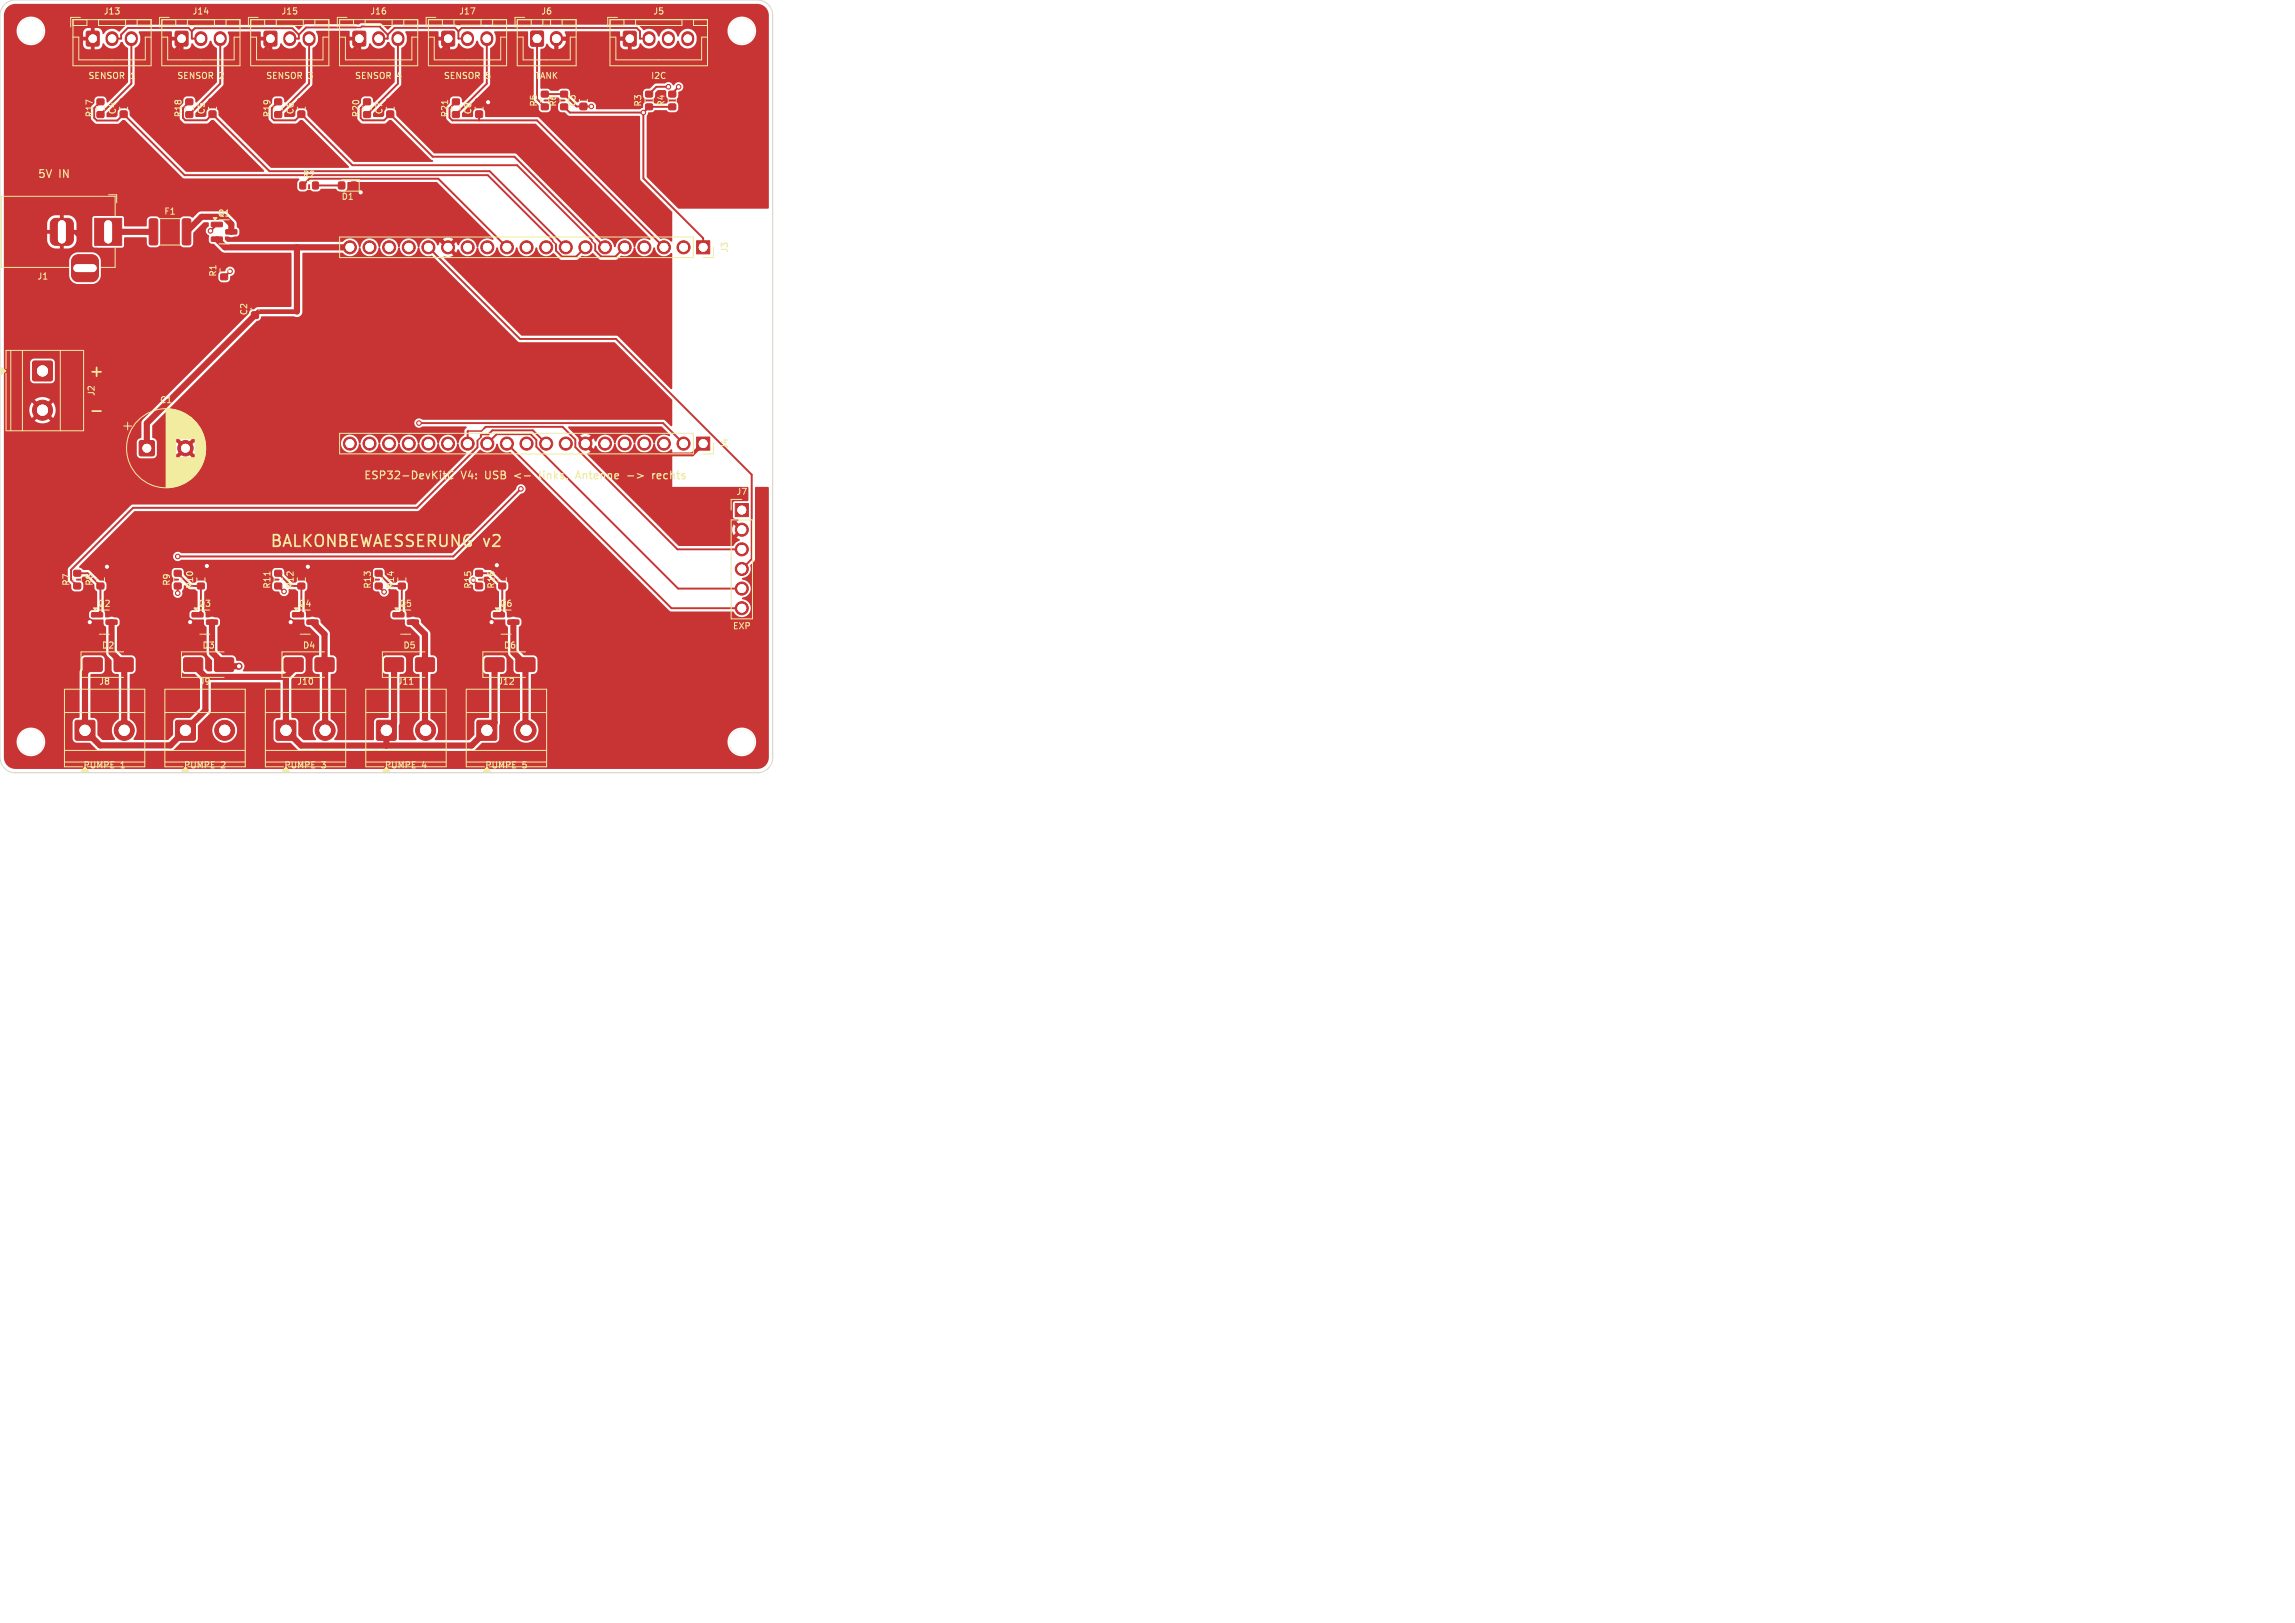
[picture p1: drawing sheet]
<svg xmlns="http://www.w3.org/2000/svg" width="297mm" height="210mm" viewBox="0 0 297 210" stroke-linecap="round" stroke-linejoin="round" font-family="sans-serif">
<defs><g id="words">
<g font-size="2.1" fill="#f2eda1">
<text x="11.4" y="49.1">+</text>
<text x="34.8" y="71.1">BALKONBEWAESSERUNG v2</text>
</g>
<g font-size="1.4" fill="#f2eda1">
<text x="4.8" y="23.2">5V</text>
<text x="7.6" y="23.2">IN</text>
<text x="47" y="62.2">ESP32-DevKitC</text>
<text x="59.7" y="62.2">V4:</text>
<text x="63" y="62.2">USB</text>
<text x="67" y="62.2">&lt;-</text>
<text x="70.5" y="62.2">links,</text>
<text x="75.5" y="62.2">Antenne</text>
<text x="82.4" y="62.2">-&gt;</text>
<text x="85.9" y="62.2">rechts</text>
</g>
<g font-size="1.1" fill="#f2eda1">
<text x="13.3" y="2">J13</text>
<text x="24.8" y="2">J14</text>
<text x="36.3" y="2">J15</text>
<text x="47.8" y="2">J16</text>
<text x="59.3" y="2">J17</text>
<text x="70" y="2">J6</text>
<text x="84.5" y="2">J5</text>
<text x="11.4" y="10.4">SENSOR</text>
<text x="16.9" y="10.4">1</text>
<text x="22.9" y="10.4">SENSOR</text>
<text x="28.4" y="10.4">2</text>
<text x="34.4" y="10.4">SENSOR</text>
<text x="39.9" y="10.4">3</text>
<text x="45.9" y="10.4">SENSOR</text>
<text x="51.4" y="10.4">4</text>
<text x="57.4" y="10.4">SENSOR</text>
<text x="62.9" y="10.4">5</text>
<text x="69.2" y="10.4">TANK</text>
<text x="84.2" y="10.4">I2C</text>
<text x="12.1" y="15.3" transform="rotate(-90 12.1 15.3)">R17</text>
<text x="15.1" y="14.9" transform="rotate(-90 15.1 14.9)">C4</text>
<text x="23.6" y="15.3" transform="rotate(-90 23.6 15.3)">R18</text>
<text x="26.6" y="14.9" transform="rotate(-90 26.6 14.9)">C5</text>
<text x="35.1" y="15.3" transform="rotate(-90 35.1 15.3)">R19</text>
<text x="38.1" y="14.9" transform="rotate(-90 38.1 14.9)">C6</text>
<text x="46.7" y="15.3" transform="rotate(-90 46.7 15.3)">R20</text>
<text x="49.7" y="14.9" transform="rotate(-90 49.7 14.9)">C7</text>
<text x="58.1" y="15.3" transform="rotate(-90 58.1 15.3)">R21</text>
<text x="61.1" y="14.9" transform="rotate(-90 61.1 14.9)">C8</text>
<text x="69.6" y="13.9" transform="rotate(-90 69.6 13.9)">R5</text>
<text x="72.1" y="13.9" transform="rotate(-90 72.1 13.9)">R6</text>
<text x="74.6" y="13.9" transform="rotate(-90 74.6 13.9)">C3</text>
<text x="83.2" y="13.9" transform="rotate(-90 83.2 13.9)">R3</text>
<text x="86.2" y="13.9" transform="rotate(-90 86.2 13.9)">R4</text>
<text x="39.1" y="23.2">R2</text>
<text x="21.2" y="27.9">F1</text>
<text x="28.1" y="28.2">Q1</text>
<text x="44.1" y="26">D1</text>
<text x="28.1" y="35.9" transform="rotate(-90 28.1 35.9)">R1</text>
<text x="94.3" y="32.8" transform="rotate(-90 94.3 32.8)">J3</text>
<text x="4.8" y="36.3">J1</text>
<text x="32.1" y="40.9" transform="rotate(-90 32.1 40.9)">C2</text>
<text x="12.4" y="51.3" transform="rotate(-90 12.4 51.3)">J2</text>
<text x="20.6" y="52.3">C1</text>
<text x="94.3" y="58.2" transform="rotate(-90 94.3 58.2)">J4</text>
<text x="95.2" y="64.2">J7</text>
<text x="9.2" y="75.9" transform="rotate(-90 9.2 75.9)">R7</text>
<text x="12.1" y="75.9" transform="rotate(-90 12.1 75.9)">R8</text>
<text x="22.2" y="75.9" transform="rotate(-90 22.2 75.9)">R9</text>
<text x="25.2" y="76.3" transform="rotate(-90 25.2 76.3)">R10</text>
<text x="35.1" y="76.3" transform="rotate(-90 35.1 76.3)">R11</text>
<text x="38.1" y="76.3" transform="rotate(-90 38.1 76.3)">R12</text>
<text x="48.2" y="76.3" transform="rotate(-90 48.2 76.3)">R13</text>
<text x="51.2" y="76.3" transform="rotate(-90 51.2 76.3)">R14</text>
<text x="61.1" y="76.3" transform="rotate(-90 61.1 76.3)">R15</text>
<text x="64.2" y="76.3" transform="rotate(-90 64.2 76.3)">R16</text>
<text x="12.6" y="78.7">Q2</text>
<text x="25.6" y="78.7">Q3</text>
<text x="38.6" y="78.7">Q4</text>
<text x="51.6" y="78.7">Q5</text>
<text x="64.6" y="78.7">Q6</text>
<text x="94.8" y="81.6">EXP</text>
<text x="12.8" y="88.8">J8</text>
<text x="13.1" y="84.1">D2</text>
<text x="25.8" y="88.8">J9</text>
<text x="26.1" y="84.1">D3</text>
<text x="38.4" y="88.8">J10</text>
<text x="39.1" y="84.1">D4</text>
<text x="51.4" y="88.8">J11</text>
<text x="52.1" y="84.1">D5</text>
<text x="64.4" y="88.8">J12</text>
<text x="65.1" y="84.1">D6</text>
<text x="10.7" y="99.6">PUMPE</text>
<text x="15.6" y="99.6">1</text>
<text x="23.7" y="99.6">PUMPE</text>
<text x="28.6" y="99.6">2</text>
<text x="36.7" y="99.6">PUMPE</text>
<text x="41.6" y="99.6">3</text>
<text x="49.7" y="99.6">PUMPE</text>
<text x="54.6" y="99.6">4</text>
<text x="62.7" y="99.6">PUMPE</text>
<text x="67.6" y="99.6">5</text>
</g>
</g></defs>
<g fill="#c83434" stroke="#c83434" stroke-width=".13">
<path d="M90.1 56.6h1.8v1.7h-1.8z"/>
<path d="M22.8 93.3l.1-.1h2.2l.1 .1 .1 .2v2.1l-.1 .1-.1 .1h-2.2l-.1-.1-.1-.1v-2.1z"/>
<path d="M18.1 57.1l.2-.1h1.4l.2 .1 .1 .2v1.5l-.1 .1-.2 .1h-1.4l-.2-.1-.1-.1v-1.5z"/>
<path d="M35.6 75.5h.8v.7h-.8z"/>
<path d="M35.6 73.8h.8v.7h-.8z"/>
<path d="M35.8 93.3l.1-.1h2.2l.1 .1 .1 .2v2.1l-.1 .1-.1 .1h-2.2l-.1-.1-.1-.1v-2.1z"/>
<path d="M12.6 14.5h.8v.7h-.8z"/>
<path d="M12.6 12.8h.8v.7h-.8z"/>
<path d="M36.8 85.2l.2-.1h2l.2 .1v.2v1.4l-.2 .1h-2l-.2-.1-.1-.1z"/>
<path d="M40.8 85.2l.2-.1h2l.2 .1v.2v1.4l-.2 .1h-2l-.2-.1-.1-.1z"/>
<path d="M23.8 85.2l.2-.1h2l.2 .1v.2v1.4l-.2 .1h-2l-.2-.1-.1-.1z"/>
<path d="M27.8 85.2l.2-.1h2l.2 .1 .1 .2-.1 1.4-.2 .1h-2l-.2-.1v-.1z"/>
<path d="M58.6 14.5h.8v.7h-.8z"/>
<path d="M58.6 12.8h.8v.7h-.8z"/>
<path d="M32.6 40.4l.2-.1 .6 .1 .1 .2-.1 .6h-.2h-.6l-.1-.2z"/>
<path d="M32.6 38.8h.2h.6l.1 .2-.1 .6-.2 .1-.6-.1-.1-.1z"/>
<path d="M38.6 14.4l.1-.1 .7 .1 .1 .2-.1 .6h-.2h-.6l-.1-.2z"/>
<path d="M38.6 12.8h.1h.7l.1 .2-.1 .6-.2 .1-.6-.1-.1-.1z"/>
<path d="M64.6 75.5h.8v.7h-.8z"/>
<path d="M64.6 73.8h.8v.7h-.8z"/>
<path d="M70.1 13.5h.8v.7h-.8z"/>
<path d="M70.1 11.8h.8v.7h-.8z"/>
<path d="M83.6 13.5h.8v.7h-.8z"/>
<path d="M83.6 11.8h.8v.7h-.8z"/>
<path d="M37.9 79.3h1.3l.1 .1v.4l-.2 .1-1.2-.1-.1-.1z"/>
<path d="M37.9 81.2h1.3l.1 .1v.4l-.2 .1-1.2-.1-.1-.1z"/>
<path d="M39.7 80.2h1.4l.1 .2v.3l-.2 .1h-1.2l-.1-.1z"/>
<path d="M27.1 14.4l.2-.1 .6 .1 .1 .2-.1 .6h-.1h-.7l-.1-.2z"/>
<path d="M27.1 12.8h.2h.6l.1 .2-.1 .6-.1 .1-.7-.1-.1-.1z"/>
<path d="M75.1 13.4l.1-.1 .7 .1 .1 .2-.1 .6h-.2h-.6l-.1-.2z"/>
<path d="M75.1 11.8h.1h.7l.1 .2-.1 .6-.2 .1-.6-.1-.1-.1z"/>
<path d="M48.6 75.5h.8v.7h-.8z"/>
<path d="M48.6 73.8h.8v.7h-.8z"/>
<path d="M50.1 14.4l.1-.1 .7 .1 .1 .2-.1 .6h-.2h-.6l-.1-.2z"/>
<path d="M50.1 12.8h.1h.7l.1 .2-.1 .6-.2 .1-.6-.1-.1-.1z"/>
<path d="M50.9 79.3h1.3l.1 .1v.4l-.2 .1-1.2-.1-.1-.1z"/>
<path d="M50.9 81.2h1.3l.1 .1v.4l-.2 .1-1.2-.1-.1-.1z"/>
<path d="M52.7 80.2h1.4l.1 .2v.3l-.2 .1h-1.2l-.1-.1z"/>
<path d="M10.8 85.2l.2-.1h2l.2 .1 .1 .2-.1 1.4-.2 .1h-2l-.2-.1v-.1z"/>
<path d="M14.8 85.2l.2-.1h2l.2 .1v.2v1.4l-.2 .1h-2l-.2-.1-.1-.1z"/>
<path d="M90.1 31.2h1.8v1.7h-1.8z"/>
<path d="M4.3 46.8l.1-.1h2.2l.1 .1 .1 .2v2.1l-.1 .1-.1 .1h-2.2l-.1-.1-.1-.1v-2.1z"/>
<path d="M47.1 14.5h.8v.7h-.8z"/>
<path d="M47.1 12.8h.8v.7h-.8z"/>
<path d="M22.6 75.5h.8v.7h-.8z"/>
<path d="M22.6 73.8h.8v.7h-.8z"/>
<path d="M22.7 4.1l.2-.1 1.4 .1v.2v1.4v.2l-.2 .1-1.4-.1v-.2v-1.4z"/>
<path d="M49.8 85.2l.2-.1h2l.2 .1v.2v1.4l-.2 .1h-2l-.2-.1-.1-.1z"/>
<path d="M53.8 85.2l.2-.1h2l.2 .1 .1 .2-.1 1.4-.2 .1h-2l-.2-.1v-.1z"/>
<path d="M45.7 4.1l.2-.1 1.4 .1v.2v1.4v.2l-.2 .1-1.4-.1v-.2v-1.4z"/>
<path d="M68.7 4.1l.2-.1 1.4 .1v.2v1.5v.1l-.2 .1-1.4-.1-.1-.1v-1.5z"/>
<path d="M12.6 75.5h.8v.7h-.8z"/>
<path d="M12.6 73.8h.8v.7h-.8z"/>
<path d="M9.8 93.3l.1-.1h2.2l.1 .1 .1 .2v2.1l-.1 .1-.1 .1h-2.2l-.1-.1-.1-.1v-2.1z"/>
<path d="M35.6 14.5h.8v.7h-.8z"/>
<path d="M35.6 12.8h.8v.7h-.8z"/>
<path d="M28.6 35.5h.8v.7h-.8z"/>
<path d="M28.6 33.8h.8v.7h-.8z"/>
<path d="M61.6 14.4l.1-.1 .7 .1 .1 .2-.1 .6h-.2h-.6l-.1-.2z"/>
<path d="M61.6 12.8h.1h.7l.1 .2-.1 .6-.2 .1-.6-.1-.1-.1z"/>
<path d="M38.8 23.6h.7v.8h-.7z"/>
<path d="M40.5 23.6h.7v.8h-.7z"/>
<path d="M72.6 13.5h.8v.7h-.8z"/>
<path d="M72.6 11.8h.8v.7h-.8z"/>
<path d="M51.6 75.5h.8v.7h-.8z"/>
<path d="M51.6 73.8h.8v.7h-.8z"/>
<path d="M34.2 4.1l.2-.1 1.4 .1v.2v1.4v.2l-.2 .1-1.4-.1-.1-.2v-1.4z"/>
<path d="M19.4 28.4l.8-.1 .2 .2v3l-.1 .2h-.7l-.3-.2v-2.9z"/>
<path d="M23.6 28.4l.8-.1 .3 .2v3l-.2 .2h-.7l-.2-.2v-2.9z"/>
<path d="M62.8 85.2l.2-.1h2l.2 .1v.2v1.4l-.2 .1h-2l-.2-.1-.1-.1z"/>
<path d="M66.8 85.2l.2-.1h2l.2 .1v.2v1.4l-.2 .1h-2l-.2-.1-.1-.1z"/>
<path d="M45.4 23.6h.8v.8h-.8z"/>
<path d="M43.8 23.6h.8v.8h-.8z"/>
<path d="M80.7 4.1l.2-.1 1.4 .1v.2v1.4v.2l-.2 .1-1.4-.1-.1-.2v-1.4z"/>
<path d="M27.4 28.8h1.3l.1 .1v.4l-.2 .1-1.2-.1-.1-.1z"/>
<path d="M27.4 30.7h1.3l.1 .1v.4l-.2 .1-1.2-.1-.1-.1z"/>
<path d="M29.2 29.7h1.4l.1 .2v.3l-.2 .1h-1.2l-.1-.1z"/>
<path d="M86.6 13.5h.8v.7h-.8z"/>
<path d="M86.6 11.8h.8v.7h-.8z"/>
<path d="M11.9 79.3h1.3l.1 .1v.4l-.1 .1-1.3-.1-.1-.1z"/>
<path d="M11.9 81.2h1.3l.1 .1v.4l-.1 .1-1.3-.1-.1-.1z"/>
<path d="M13.7 80.2h1.4l.1 .2v.3l-.2 .1h-1.2l-.1-.1z"/>
<path d="M61.6 75.5h.8v.7h-.8z"/>
<path d="M61.6 73.8h.8v.7h-.8z"/>
<path d="M9.6 75.5h.8v.7h-.8z"/>
<path d="M9.6 73.8h.8v.7h-.8z"/>
<path d="M38.6 75.5h.8v.7h-.8z"/>
<path d="M38.6 73.8h.8v.7h-.8z"/>
<path d="M24.9 79.3h1.3l.1 .1v.4l-.2 .1-1.2-.1-.1-.1z"/>
<path d="M24.9 81.2h1.3l.1 .1v.4l-.2 .1-1.2-.1-.1-.1z"/>
<path d="M26.7 80.2h1.4l.1 .2v.3l-.2 .1h-1.2l-.1-.1z"/>
<path d="M57.2 4.1l.2-.1 1.4 .1v.2v1.4v.2l-.2 .1-1.4-.1-.1-.2v-1.4z"/>
<path d="M25.6 75.5h.8v.7h-.8z"/>
<path d="M25.6 73.8h.8v.7h-.8z"/>
<path d="M12.2 28.3h3.6v3.5h-3.6z"/>
<path d="M6.7 28.5l.2-.2h.4h1.6l.4 .2 .2 .5v2l-.1 .3-.2 .3-.5 .2h-1.4l-.4-.1-.2-.2-.2-.5v-2z"/>
<path d="M9.5 33.2l.5-.2h1.9a.88 .88 0 0 1 .8 .8v1.8a.88 .88 0 0 1-.8 .9h-1.8a.88 .88 0 0 1-.9-.9l.1-1.9z"/>
<path d="M24.1 14.5h.8v.7h-.8z"/>
<path d="M24.1 12.8h.8v.7h-.8z"/>
<path d="M61.8 93.3l.1-.1h2.1l.2 .1 .1 .2v2.1l-.1 .1-.2 .1h-2.1l-.1-.1-.1-.1v-2.1z"/>
<path d="M63.9 79.3h1.3l.1 .1v.4l-.2 .1-1.2-.1-.1-.1z"/>
<path d="M63.9 81.2h1.3l.1 .1v.4l-.2 .1-1.2-.1-.1-.1z"/>
<path d="M65.7 80.2h1.4l.1 .2v.3l-.2 .1h-1.2l-.1-.1z"/>
<path d="M11.2 4.1l.2-.1 1.4 .1v.2v1.4v.2l-.2 .1-1.4-.1-.1-.2v-1.4z"/>
<path d="M95.1 65.2h1.7v1.7h-1.7z"/>
<path d="M15.6 14.4l.2-.1 .6 .1 .1 .2-.1 .6h-.2h-.6l-.1-.2z"/>
<path d="M15.6 12.8h.2h.6l.1 .2-.1 .6-.2 .1-.6-.1-.1-.1z"/>
<path d="M48.8 93.3l.2-.1h2.1l.1 .1 .1 .2v2.1l-.1 .1-.1 .1h-2.1l-.2-.1-.1-.1v-2.1z"/>
<circle cx="88.5" cy="57.4" r=".85"/>
<circle cx="85.9" cy="57.4" r=".85"/>
<circle cx="83.4" cy="57.4" r=".85"/>
<circle cx="80.8" cy="57.4" r=".85"/>
<circle cx="78.3" cy="57.4" r=".85"/>
<circle cx="75.8" cy="57.4" r=".85"/>
<circle cx="73.2" cy="57.4" r=".85"/>
<circle cx="70.7" cy="57.4" r=".85"/>
<circle cx="68.1" cy="57.4" r=".85"/>
<circle cx="65.6" cy="57.4" r=".85"/>
<circle cx="63.1" cy="57.4" r=".85"/>
<circle cx="60.5" cy="57.4" r=".85"/>
<circle cx="58" cy="57.4" r=".85"/>
<circle cx="55.4" cy="57.4" r=".85"/>
<circle cx="52.9" cy="57.4" r=".85"/>
<circle cx="50.4" cy="57.4" r=".85"/>
<circle cx="47.8" cy="57.4" r=".85"/>
<circle cx="45.3" cy="57.4" r=".85"/>
<circle cx="29.1" cy="94.5" r="1.3"/>
<circle cx="24" cy="58" r="1"/>
<circle cx="42.1" cy="94.5" r="1.3"/>
<circle cx="88.5" cy="32" r=".85"/>
<circle cx="85.9" cy="32" r=".85"/>
<circle cx="83.4" cy="32" r=".85"/>
<circle cx="80.8" cy="32" r=".85"/>
<circle cx="78.3" cy="32" r=".85"/>
<circle cx="75.8" cy="32" r=".85"/>
<circle cx="73.2" cy="32" r=".85"/>
<circle cx="70.7" cy="32" r=".85"/>
<circle cx="68.1" cy="32" r=".85"/>
<circle cx="65.6" cy="32" r=".85"/>
<circle cx="63.1" cy="32" r=".85"/>
<circle cx="60.5" cy="32" r=".85"/>
<circle cx="58" cy="32" r=".85"/>
<circle cx="55.4" cy="32" r=".85"/>
<circle cx="52.9" cy="32" r=".85"/>
<circle cx="50.4" cy="32" r=".85"/>
<circle cx="47.8" cy="32" r=".85"/>
<circle cx="45.3" cy="32" r=".85"/>
<circle cx="5.5" cy="53.1" r="1.3"/>
<circle cx="16.1" cy="94.5" r="1.3"/>
<circle cx="68.1" cy="94.5" r="1.3"/>
<circle cx="96" cy="68.5" r=".85"/>
<circle cx="96" cy="71.1" r=".85"/>
<circle cx="96" cy="73.6" r=".85"/>
<circle cx="96" cy="76.2" r=".85"/>
<circle cx="96" cy="78.7" r=".85"/>
<circle cx="55.1" cy="94.5" r="1.3"/>
<circle cx="83.3" cy="14.6" r=".3"/>
<circle cx="27.2" cy="29.9" r=".3"/>
<circle cx="29.8" cy="35.1" r=".3"/>
<circle cx="23" cy="76.8" r=".3"/>
<circle cx="23" cy="72" r=".3"/>
<circle cx="67.4" cy="63.3" r=".3"/>
<circle cx="30.9" cy="86.2" r=".4"/>
<circle cx="54.2" cy="54.7" r=".3"/>
<circle cx="36.8" cy="76.5" r=".3"/>
<circle cx="49.7" cy="76.6" r=".3"/>
<circle cx="86.5" cy="11.2" r=".3"/>
<circle cx="87.8" cy="11.2" r=".3"/>
<circle cx="76.5" cy="13.8" r=".3"/>
<circle cx="63.2" cy="13.2" r=".4"/>
<circle cx="64.3" cy="73.1" r=".4"/>
<circle cx="26.8" cy="73.2" r=".4"/>
<circle cx="37.6" cy="80.5" r=".4"/>
<circle cx="11.6" cy="80.5" r=".4"/>
<circle cx="63.6" cy="80.5" r=".4"/>
<circle cx="24.6" cy="80.5" r=".4"/>
<circle cx="46.7" cy="24.9" r=".4"/>
<circle cx="13.8" cy="73.3" r=".4"/>
<circle cx="39.8" cy="73.3" r=".4"/>
</g>
<g fill="none" stroke="#c83434" stroke-width="1.7">
<path d="M14.5 4.9v.2M17 4.9v.2M26 4.9v.2M28.5 4.9v.2M37.5 4.9v.2M40 4.9v.2M49 4.9v.2M51.5 4.9v.2M60.5 4.9v.2M63 4.9v.2M72 4.9v.3M84 4.9v.2"/>
<path d="M86.5 4.9v.2M89 4.9v.2"/>
</g>
<g fill="none" stroke="#c83434" stroke-width=".25">
<path d="M12.2 15.3l.3 .3h2.7l.8-.8 7.9 7.9h39.2l8.4 8.4M13 13.2l-.8 .8M17 5v5.8l-4 4M23.7 15.3l.3 .3h2.7l.8-.8 7.4 7.3h28.5l9.8 9.9M24.5 13.2l-.8 .8M24.8 4l-.4-.4h-7.9l-.8 .9v.5h-1.2M24.8 4v1h1.2M24.8 4l.4-.4h12.6l.9 .9M28.5 5v5.8l-4 4M35.2 15.3l.3 .3h2.7l.8-.8 6.6 6.6h21.3l9.7 9.7M36 13.2l-.8 .8M38.7 4.5v.5h-1.2"/>
<path d="M40 5v5.8l-4 4M46.1 3.6h-6.5l-.9 .9M46.7 15.3l.3 .3h2.7l.8-.8 5.5 5.5h10.6l11.7 11.7M46.8 3.4h2.3l1.1 1.1M47.5 13.2l-.8 .8M50.2 4.5v.5h-1.2M51.5 5v5.8l-4 4M58.2 15.2l.3 .4h11l16.4 16.4M59 13.2l-.8 .8M59.3 4v1h1.2M59.3 4l.4-.4h22.7l.4 .4v1h1.2M59.3 4l-.4-.4h-7.8l-.9 .9"/>
<path d="M62 14.8v.8M63 5v5.8l-4 4M69.5 5v7.8l1 1M70.5 12.2h2.5l1.6 1.6h1.9M73 13.8l.7 .8h9.6M83.3 14.6v8.5l7.7 7.7v1.2M86.5 11.2h-1.6l-.9 1M87 13.8h-3l-.7 .8M87.8 11.2l-.8 .9v.1M28.1 29.1l-.9 .8M29.8 35.1l-.8 .7M39.2 24l.9-.9h16.6l8.9 8.9"/>
<path d="M40.8 24h3.4M55.4 32l11.9 11.9h12.4l17.6 17.5v10.9l-1.3 1.3M71.9 31.6v.8l.8 .8h1.9l1.2-1.2M77 31.6v.8l.8 .8h1.8l1.2-1.2M54.2 54.7h31.6l2.7 2.7M60.6 55.8l-.1 1.6M61.8 57v.9l-7.8 7.8h-36.8l-8 8v1.3l.8 .8M62.3 56.2l-.1 .3M62.6 55.5l.3-.3h9.9l1.7 1.7v1l13.2 13.2h8.3M63.1 57.4l1.2-1.2h4.4l.7 .7v.9l18.4 18.4h8.2M63.2 56.2l.5-.5h5.3l1.7 1.7M65.6 57.4l21.3 21.3h9.1"/>
<path d="M10 74.2h1.3l1.7 1.6v3.3l-.4 .5M23 74.2l1.7 1.6h1.3v3.3l-.4 .5M23 75.8v1M36 74.2l1.7 1.6h1.3v3.3l-.4 .5M36 75.8l.8 .7M49 74.2l1.7 1.6h1.3v3.3l-.4 .5M49 75.8l.7 .8M61.2 75.1l.8 .7M62 74.2h1.4l1.6 1.6v3.3l-.4 .5M67.4 63.3l-8.7 8.7h-35.7"/>
</g>
<path d="M46.8 3.4l-.1 .2h-.6M71.5 31.1v.1l.4 .4M76.6 31.1v.1l.4 .4M62.2 56.5v.1l-.4 .4M62.6 55.5l-.3 .3h-1.7M63.2 56.2h-.9" fill="none" stroke="#c83434" stroke-width=".19"/>
<g fill="none" stroke="#c83434" stroke-width=".8">
<path d="M14 30h5.9M24.1 30l2-1.9h2.9l.9 .9v1M28.1 31l1 1h16.2M38.4 32v8.3M33 40.8l-14 14v3.2M12 86l-1 1v7.5l2 2h9l4.6-4.6v-4.3M14.4 80.5v3.9l1.7 1.7v8.4M25 86l1.6 1.6M26.6 87.6h10.4M27.4 80.5v3.9l1.8 1.8h1.7M38 86v.6l-1 1M40.4 80.5l1.6 1.6 .1 12.4"/>
<path d="M51 86v7.5l-1 1v2M53.4 80.5l1.6 1.6v12.3l.1 .1M64 86v7.5l-3 3h-22l-2-2v-6.9M66.4 80.5v3.9l1.6 1.6v8.4l.1 .1"/>
</g>
<path d="M38.4 40.3h-5l-.4 .5" fill="none" stroke="#c83434" stroke-width=".6"/>
<g fill="none" stroke="#c83434" stroke-width=".5">
<path d="M23.5 5v.7l-7.5 7.5M35 5v.7l-7.5 7.5M46.5 5v.7l-7.5 7.5M58 5v.7l-7.5 7.5M62 13.2h1.2M81.5 5h-9.5v3.7l3.5 3.5M8 30h1.7l2.2 2.3M12.9 32.6h12.6l2.5 2.6M28 35.2v1.1l2.9 2.9h2.1M29 34.2l-1 1M45.8 24l.9 .9h4.2l7.1 7.1M75.8 57.4l1.4 1.4h12.4l1.4-1.4"/>
<path d="M26 73.2v1M48 73.3l.1-.1h2.9l1 1 1-1.1h11.3l.7 .7v.4M48 73.3v4.6l3.6 3.6M48 73.3h-8.2l-.8 .9-.9-1h-24.2l-.9 1M11.6 80.5l1 1M24.6 80.5l1 1M37.6 80.5l1 1M63.6 80.5l1 1"/>
</g>
<path d="M11.9 32.3h.6l.4 .3" fill="none" stroke="#c83434" stroke-width=".38"/>
<g fill="#c83434">
<path d="M.9 1l.5-.4 .6-.1h95.9a1.5 1.5 0 0 1 1.6 1.5v24.9l-11.7 .1-4.1-4.1v-7.9l.2-.4 .5-.1 .4-.2h1.4l.5 .2h.7l.2-.1a.87 .87 0 0 0 .2-.8l-.2-.3-.2-.2h-.8l-.4 .3h-1.4l-.4-.3h-.7a.62 .62 0 0 0-.5 .8l-.4 .2h-5.6h-.1a.68 .68 0 0 0-.2-.8 .68 .68 0 0 0-.7-.1l-.3-.2h-.7l-.5 .3-.9-.9v-.5h9.4a.87 .87 0 0 0 .2 .8l.3 .2 .8-.1 .3-.3v-.5l.3-.3h.9l.2 .1v.1a.87 .87 0 0 0 .2 .8l.3 .2h.7l.2-.2a.83 .83 0 0 0 .2-.7v-.1a.62 .62 0 0 0 .5-1 .62 .62 0 0 0-1.1 .1h-.1a.66 .66 0 0 0-1.1-.2h-1.2l-.7 .7h-.6l-.3 .4h-9.4l-.2-.3-.2-.1h-.8l-.4 .2h-.9l-.4-.2h-.9l-.1-.1v-5a.76 .76 0 0 0 .8-.7h.2a1.27 1.27 0 0 0 .8 .7v-1l.2 .1 .4-.1v1a1.25 1.25 0 0 0 .9-1.1h-.8l.1-.2-.1-.3h.8l-.1-.6 .1-.1 6.9-.1 .2 .2-.1 .6h.9l-.1 .1 .1 .4h-.9l.1 .5 .1 .3 .4 .3h.4v-1l.2 .1 .3-.1v1h.5a.86 .86 0 0 0 .6-.8h.2a1.17 1.17 0 0 0 1.2 .7 1.17 1.17 0 0 0 1-1h.1a1.23 1.23 0 0 0 1.2 1 1.23 1.23 0 0 0 1.2-1h.1a1.16 1.16 0 0 0 1.2 1 1.16 1.16 0 0 0 1.2-1.1l-.1-.8-.5-.5h4.5v.2a1.85 1.85 0 0 0 2.9 1.5 1.85 1.85 0 0 0 0-3.2 1.85 1.85 0 0 0-2.9 1.5h-4.5l-.2-.1a1.26 1.26 0 0 0-1.6 .9h-.1a1.17 1.17 0 0 0-1.2-1 1.17 1.17 0 0 0-1.2 1h-.1a1.3 1.3 0 0 0-1.9-.8l-.6-.6-.2-.1h-22.8l-.4 .2-.4-.2h-7.9l-.8 .6-1-.8h-2.4l-.4 .2-6.8-.1-.3 .1-.6 .6-.8-.6h-12.8a.28 .28 0 0 1-.5 0h-8.1l-.2 .1-.9 .8a1.3 1.3 0 0 0-2 .3l-.1-.1a.67 .67 0 0 0-.6-.7h-.5v1l-.1-.1-.3 .1v-1h-.5l-.4 .3-.1 .3v.6h.8l-.1 .1 .1 .4h-.8v.5l.1 .3 .2 .2 .7 .1v-1l.1 .1 .3-.1v1h.5a.87 .87 0 0 0 .6-.8h.2a1.21 1.21 0 0 0 1.1 .7 1.21 1.21 0 0 0 1.1-.9l.2 .1 .2 .4 .5 .4v4.3l-2.6 2.6h-.2a.64 .64 0 0 0-.5-.7h-.7l-.3 .2-.1 .7-.4 .5v1.4l.1 .2 .6 .5h2.7l.7-.5h.3l7.5 7.6h14.9l.1 .1-.2 .4v.7l.1 .3 .3 .2 .7-.1 .3-.3v-.5l.1-.1 .2 .7 .4 .3a.87 .87 0 0 0 .8-.2l.2-.2h1.8l.3 .3 .3 .1a.91 .91 0 0 0 .8-.2l.1-.2 .1-.8 .1-.1 11.5 .1 7.2 7.2 .1 .2h-.1a1.2 1.2 0 0 0-1.9 1h-.1a1.35 1.35 0 0 0-1.4-1.2 1.44 1.44 0 0 0-1.1 .9h-.1l-.2-.4-.5 .6-.1-.2-.3-.2 .5-.6a1.24 1.24 0 0 0-1.3 .1l.6 .5-.3 .2-.1 .2-.6-.6-.2 .4h-.1a1.17 1.17 0 0 0-1.3-.8 1.17 1.17 0 0 0-1 1.1h-.2a1.35 1.35 0 0 0-1.3-1.2 1.21 1.21 0 0 0-1.1 1.2h-.1a1.35 1.35 0 0 0-1.3-1.2 1.21 1.21 0 0 0-1.1 1.2h-.1a1.35 1.35 0 0 0-1.4-1.2 1.21 1.21 0 0 0-1.1 1.2h-.1a1.35 1.35 0 0 0-1.3-1.2l-.4 .1-.5 .4h-14.8l-.4-.3 .1-.4 .8 .1 .3-.1a.52 .52 0 0 0 .7-.3v-.5l-.4-.5v-.6l-1.2-1.2-.2-.1h-3.2l-.4 .1-.7 .7-.3-.2h-.8a.54 .54 0 0 0-.5 .5v3.1l.1 .2 .3 .2h.9l.2-.2 .2-.3v-1.4l1.3-1.3h.7v.4a.72 .72 0 0 0-.4 .7 .72 .72 0 0 0 .5 .6l-.1 .7a.54 .54 0 0 0 .7 .4l1 .9 .3 .2h8.6l.1 .1v6.9h-4.3l-.6 .3a.6 .6 0 0 0-.6 .6l-13.7 13.7-.2 .4v1.9l-.1 .1a.56 .56 0 0 0-.5 .5v1.7l.2 .2 .2 .2 1.9-.1 .3-.3v-1h2.3v.4l.2 .5 .7-.7 .1 .2 .3 .2-.7 .7h.1a1.39 1.39 0 0 0 1.5 0l-.7-.7 .3-.2 .1-.2 .7 .7v-.1a1.39 1.39 0 0 0 0-1.5l-.7 .7-.2-.3-.2-.1 .7-.7h-.1a1.39 1.39 0 0 0-1.5 0l.7 .7-.2 .1-.2 .3-.7-.7-.2 .7h-2.3v-.8a.62 .62 0 0 0-.6-.4v-1.7l13.5-13.4 .4-.2 .2-.4 4.2-.1a.73 .73 0 0 0 1.1-.5v-7.6l5.3-.1a1.17 1.17 0 0 0 1.3 .4 1.17 1.17 0 0 0 .8-1.1h.1l.1 .1a1.17 1.17 0 0 0 1.2 1.1 1.17 1.17 0 0 0 1.1-1.2h.1l.1 .1a1.17 1.17 0 0 0 1.2 1.1 1.17 1.17 0 0 0 1.1-1.2h.2l.1 .1a1.17 1.17 0 0 0 1.1 1.1 1.17 1.17 0 0 0 1.2-1.2h.1l.1 .1a1.18 1.18 0 0 0 1.6 1l11.2 11.2h12.5l7.4 7.4v3.3l-.1 .2-.1-.1-.7-.7-.2-.1h-31.3a.61 .61 0 0 0-.8 .1 .61 .61 0 0 0 0 .8 .61 .61 0 0 0 .9 0h5.6l.1 .1-.3 .3v.7a1.57 1.57 0 0 0-.8 1.1h-.1a1.18 1.18 0 0 0-1.2-1.2 1.18 1.18 0 0 0-1.2 1.2h-.1a1.35 1.35 0 0 0-1.4-1.2 1.21 1.21 0 0 0-1 1.2h-.2a1.35 1.35 0 0 0-1.3-1.2 1.21 1.21 0 0 0-1.1 1.2h-.1a1.35 1.35 0 0 0-1.3-1.2 1.21 1.21 0 0 0-1.1 1.2h-.1a1.35 1.35 0 0 0-1.4-1.2 1.21 1.21 0 0 0-1.1 1.2h-.1a1.35 1.35 0 0 0-1.3-1.2 1.16 1.16 0 0 0-1.1 1.3 1.16 1.16 0 0 0 1.2 1.1 1.16 1.16 0 0 0 1.2-1.2h.1l.1 .1a1.17 1.17 0 0 0 1.2 1.1 1.17 1.17 0 0 0 1.1-1.2h.1l.1 .1a1.17 1.17 0 0 0 1.2 1.1 1.17 1.17 0 0 0 1.1-1.2h.2l.1 .1a1.17 1.17 0 0 0 1.1 1.1 1.17 1.17 0 0 0 1.2-1.2h.1l.1 .1a1.17 1.17 0 0 0 1.2 1.1 1.17 1.17 0 0 0 1.1-1.2h.1l.1 .1a1.17 1.17 0 0 0 1.2 1.1 1.17 1.17 0 0 0 1.2-1.2h.1l.1 .1a1.43 1.43 0 0 0 1 1.1l-6.6 6.7h-36.7l-8.2 8.2-.1 .2v1.4l.4 .6 .1 .6 .4 .2h.7l.2-.1a.87 .87 0 0 0 .2-.8l-.3-.4-.6-.1-.1-.1 .7-.2 .3-.2h.4l1 1 .1 .7 .3 .3v2.3l-.7 .1-.2 .1-.2 .2v.5l.2 .2 .2 .1h1.4l.1 .1v.7l.3 .3v3.3l.2 .4 .5 .6v1.2a.54 .54 0 0 0 .6 .5h.3l.1 .1v5.8a1.71 1.71 0 0 0-.5 2.6l-.1 .1-1.6-.1-.6-.6v-1.7a.66 .66 0 0 0-.8-.5l-.1-5.6 .1-.1h1.3l.4-.3v-1.7l-.1-.2-.3-.2h-2.2l-.3 .2-.1 .2-.1 1.3-.1 .4v5.9l-.1 .1a.68 .68 0 0 0-.8 .5v2.2l.2 .3 .3 .2h1.7l.9 .9 .4 .2h9.2l.4-.2 .9-.9h1.7l.3-.2 .2-.3v-1.2h1.9a1.61 1.61 0 0 0 2.2 1.6 1.61 1.61 0 0 0 .4-2.7 1.61 1.61 0 0 0-2.6 .8v.3h-1.9v-.5l1.5-1.5 .2-.3v-3.7l.1-.1h8.8l.1 4.5a.89 .89 0 0 0-.9 .5v2.3l.2 .3 .3 .2h1.7l.9 .9 .4 .2 22.3-.1 1.2-1h1.8l.2-.2 .2-.2v-1.8l.1-.3v-6.3a.77 .77 0 0 0 .9-.6l-.1-1.5-.1-.2-.4-.2-2.3 .1-.2 .3-.1 1.5a.62 .62 0 0 0 .8 .5l.1 5.6-.1 .1h-1.4l-.2 .2-.2 .3v1.7l-.7 .7h-4.3l-.1-.1v-.1a1.63 1.63 0 0 0-.6-2.6v-5.7l.1-.1a.62 .62 0 0 0 .8-.5l-.1-1.5a.69 .69 0 0 0-.7-.4l-.1-2.9-.2-.3-1-1.1a.54 .54 0 0 0-.7-.6l-.4-.1-.7 .1-.1-.1v-.5l-.2-.3v-2.4l.2-.2a.87 .87 0 0 0 .2-.8l-.2-.3-.2-.2h-.8l-.4 .3h-.3l-.5-.4h10.2a.81 .81 0 0 0 .6 .8v.3l.3 .4h1l.3-.4-.1-.7-.2-.2-.6-.1-.1-.1 .1-.1 .6-.1 .3-.2h.4l1 1 .1 .7 .3 .3v2.2l-.1 .1-.6 .1-.2 .1-.2 .2v.5a.45 .45 0 0 0 .4 .4l1.4-.1 .1 .1v.7l.3 .3v3.3l.2 .4 .5 .6 .1 1.2a.62 .62 0 0 0 .7 .5v5.9a1.6 1.6 0 0 0-.5 2.2 1.6 1.6 0 0 0 2.2 .6h25.2v.2a1.85 1.85 0 0 0 2.9 1.5 1.85 1.85 0 0 0 0-3.2 1.85 1.85 0 0 0-2.9 1.5h-25.2a1.62 1.62 0 0 0-.2-2.9v-5.7l.1-.1a.62 .62 0 0 0 .8-.5v-1.4l-.2-.3-.4-.2h-1.2l-.7-.7v-2.9l.3-.3 .1-.6a.56 .56 0 0 0-.7-.4l-.4-.1-.7 .1-.1-.1v-.5l-.2-.3v-2.4l.2-.2a.87 .87 0 0 0 .2-.8l-.3-.4-.6-.1-1.3-1.3-.8-.1-.5-.2h-.7l-.2 .1-.2 .3v.5l-.4 .3-.2 .3h-10.2l-.6-.6v-.5l-.2-.3-.2-.1h-.8l-.3 .2-.1 .8 .3 .3 .6 .1 .1 .1-.7 .2-.3 .4a.87 .87 0 0 0 .2 .8l.2 .1h.5a.65 .65 0 0 0 .8 .7 .65 .65 0 0 0 .4-1l.9 .1 .4 .3v2.3l-.7 .1-.2 .1-.2 .2 .1 .6 .3 .2h1.4l.1 .1v.5a.59 .59 0 0 0 .7 .4l1.2 1.3v2.3l-.1 .1a.62 .62 0 0 0-.8 .5l.1 1.4a.62 .62 0 0 0 .7 .5v5.9a1.72 1.72 0 0 0-.3 2.6l-.1 .1h-2.1l-.1-.1v-1.8l.1-.3v-6.3l.1-.1a.62 .62 0 0 0 .8-.5l-.1-1.5-.1-.2-.4-.2-2.3 .1-.2 .3-.1 1.5a.62 .62 0 0 0 .8 .5l.1 5.6-.1 .1h-1.4l-.3 .3-.1 2.5-.1 .1h-4.9l-.1-.1v-.1a1.7 1.7 0 0 0-.5-2.6v-5.7a.76 .76 0 0 0 .8-.6l-.1-1.5a.69 .69 0 0 0-.7-.4l-.1-2.9-.2-.3-1-1.1a.54 .54 0 0 0-.7-.6l-.4-.1-.7 .1-.1-.1v-.5l-.2-.3v-2.4l.2-.2a.87 .87 0 0 0 .2-.8l-.2-.3-.3-.2h-.7l-.4 .3h-.4l-1-1-.1-.7-.3-.2h-.9l-.3 .4a.87 .87 0 0 0 .2 .8l.8 .3-.1 .1h-.5l-.2 .2a.87 .87 0 0 0-.2 .8l.3 .4 .7 .1a.62 .62 0 0 0 .7 .5 .62 .62 0 0 0 .4-.8l.1-.1 .8 .1 .4 .3v2.3l-.7 .1-.2 .1-.2 .2v.5a.45 .45 0 0 0 .4 .4l1.4-.1 .1 .1v.5a.58 .58 0 0 0 .7 .4l1.2 1.3v2.3l-.1 .1a.62 .62 0 0 0-.8 .5l.1 1.4a.61 .61 0 0 0 .8 .5l.1 .1v5.7a1.77 1.77 0 0 0-.5 2.7l-.1 .1-1.6-.1-.6-.6v-1.7a.66 .66 0 0 0-.8-.5l-.1-5 .6-.7h.8l.4-.3 .1-1.6-.2-.3-.3-.2h-2.1a.54 .54 0 0 0-.6 .5l.1 1.4-.2 .2h-4.8l-.1-.1 .1-.1a.76 .76 0 0 0 0-.9 .76 .76 0 0 0-.9-.3 .68 .68 0 0 0-.6-.7h-1.2l-.7-.7v-2.9l.3-.3 .1-.6a.56 .56 0 0 0-.7-.4l-.4-.1-.7 .1-.1-.1v-.5l-.2-.3v-2.4l.2-.2a.87 .87 0 0 0 .2-.8l-.2-.3-.3-.2h-.7l-.4 .3h-.4l-1-1-.1-.7-.3-.2h-.9l-.3 .4a.87 .87 0 0 0 .2 .8l.8 .3-.1 .1h-.5l-.2 .2a.87 .87 0 0 0-.2 .8l.2 .4a.63 .63 0 0 0 .6 .9 .63 .63 0 0 0 .6-.9l.2-.4v-.3l.1-.1 .6 .5 .7 .1 .3 .2 .1 2.4-.7 .1-.2 .1-.2 .2v.5l.2 .2 .2 .1h1.4l.1 .1v.7l.3 .3v3.3l.2 .4 .5 .6v1.3l-.5 .1-.3-.3-.1-1.4-.2-.3-2.3-.1a.54 .54 0 0 0-.6 .5v1.4l.2 .3 .4 .2h1.2l.7 .7v3.7l-1.3 1.3h-1.7a.54 .54 0 0 0-.5 .5v1.7l-.7 .6-4.3 .1-.1-.2a1.71 1.71 0 0 0-.5-2.6v-5.7a.76 .76 0 0 0 .8-.6v-1.4l-.2-.3-.4-.2h-1.2l-.7-.7v-2.9l.3-.3 .1-.6a.56 .56 0 0 0-.7-.4l-.4-.1-.7 .1-.1-.1v-.5l-.2-.3v-2.4l.2-.2a.87 .87 0 0 0 .2-.8l-.3-.4-.6-.1-1.3-1.3-.9-.1-.5-.3 1.4-1.5h10.8v.2a.63 .63 0 0 0 .4 .5 .63 .63 0 0 0 .7-.2h35.2l.2-.1 8.5-8.4a.62 .62 0 0 0 .6-.6 .62 .62 0 0 0-.6-.6 .62 .62 0 0 0-.6 .6l-8.3 8.3h-35a.64 .64 0 0 0-1.1 .3h-10.8l5.8-5.8h36.7l8-7.9h.1a1.18 1.18 0 0 0 1.3 .3 1.18 1.18 0 0 0 .7-1.1h.2l.1 .1a1.18 1.18 0 0 0 1.6 1l20.5 20.5 .2 .1h8a1.28 1.28 0 0 0 1.8 .6 1.17 1.17 0 0 0 .5-1.3 1.17 1.17 0 0 0-1.1-.9v-.1l.1-.1a1.17 1.17 0 0 0 1-1.2 1.17 1.17 0 0 0-1.1-1.1v-.1l.1-.1a1.18 1.18 0 0 0 1-1.6l.6-.8v-9.3l.1-.1h1.6l.1 .1v34.9a1.5 1.5 0 0 1-1.5 1.5h-96a1.5 1.5 0 0 1-1.5-1.5v-2.1h1.6a1.85 1.85 0 0 0 2.6 1.8 1.85 1.85 0 0 0 .5-3.1 1.85 1.85 0 0 0-3 1l-.1 .3h-1.6v-42.9h3.3l.1 .6 .2 .5 .8-.8 .4 .4-.8 .7 .1 .1a1.69 1.69 0 0 0 1.9-.1l-.8-.7 .4-.4 .8 .8v-.1a1.69 1.69 0 0 0 0-1.9l-.8 .7-.4-.3 .8-.8h-.1a1.69 1.69 0 0 0-1.9 0l.8 .8-.4 .3-.8-.7-.2 .4-.1 .5h-3.3v-6.1h3.4v2.3l.2 .2 .2 .2h2.4l.2-.2 .2-.3v-2.3l-.2-.2-.2-.2h-2.4l-.2 .2-.2 .3h-3.4v-13.1h8.4l.1 1.9a1.17 1.17 0 0 0 1.1 1.1l1.9-.1a1.17 1.17 0 0 0 1.1-1.1h15.1v.5l.2 .3 .2 .1h.7a.6 .6 0 0 0 .5-.7 .63 .63 0 0 0 .6-.7 .63 .63 0 0 0-.6-.6 .63 .63 0 0 0-.7 .6l-.6 .1-.3 .4h-15.1v-1.8a1.17 1.17 0 0 0-1.2-1.2l-1.9 .1a1.17 1.17 0 0 0-1.1 1.1h-8.4v-4.9h5.6v.9h1.4v.5h-1.4v.8a1.14 1.14 0 0 0 1.1 1.1h.5v-.8l.2 .1 .3-.1v.8a1.29 1.29 0 0 0 1.7-1v-.9h-1.4v-.5h1.4v-1l-.3-.6h2.3v3.6l.2 .2h3.7l.2-.2 .1-1 .1-.1h2.7l.1 .9 .2 .2 .2 .2h.9l.3-.2 .1-.3v-3.1l-.1-.2-.3-.2h-.9l-.2 .2-.2 .2-.1 .9h-2.7l-.1-.1-.1-1-.2-.2-3.6-.1-.3 .3h-2.3l-.5-.3h-.9v.7l-.1-.1-.4 .1v-.7h-.5a1.14 1.14 0 0 0-1.1 1h-5.6v-25h1.6v.2a1.85 1.85 0 0 0 2.9 1.5 1.85 1.85 0 0 0 0-3.2 1.85 1.85 0 0 0-2.9 1.5h-1.6v-2.1z"/>
<path d="M75.9 57.9l.2-.1 .1-.3 .6 .6 .2-.4a.29 .29 0 0 1 .3 .3 1.17 1.17 0 0 0 1.3 .5 1.17 1.17 0 0 0 .9-1.1h.2a1.18 1.18 0 0 0 1.1 1.2 1.18 1.18 0 0 0 1.2-1.2h.2a1.18 1.18 0 0 0 1.2 1.2 1.18 1.18 0 0 0 1.2-1.2h.1a1.19 1.19 0 0 0 .9 1.1 1.19 1.19 0 0 0 1.2-.4l.2 .1v4.8h9.7l.1 .1v1.7l-1.7 .1-.2 .2v1.8l.2 .2 .4 .1 .1 .2-.3 .1 .6 .6h-.2l-.2 .3-.5-.6a1.24 1.24 0 0 0 0 1.4l.5-.5 .1 .1 .3 .2-.6 .6 .4 .2v.2a1.26 1.26 0 0 0-.8 .6h-7.1l-11.8-11.8v-.2l.5-.2z"/>
<path d="M73.6 55.2h12l1.1 1v.2h-.1a1.2 1.2 0 0 0-1.9 1h-.1a1.35 1.35 0 0 0-1.3-1.2 1.21 1.21 0 0 0-1.1 1.2h-.1a1.35 1.35 0 0 0-1.4-1.2 1.21 1.21 0 0 0-1 1.2h-.2a1.35 1.35 0 0 0-1.3-1.2 1.44 1.44 0 0 0-1.1 .9h-.1l-.2-.4-.6 .6v-.2l-.3-.2 .6-.5a1.24 1.24 0 0 0-1.4 0l.5 .5-.2 .2-.1 .2-.4-.4-.1-.3-1.2-1.2z"/>
<path d="M58.5 32.1l.5 .6 .2-.4a.29 .29 0 0 1 .3 .3 1.17 1.17 0 0 0 1.3 .5 1.17 1.17 0 0 0 .9-1.1h.2a1.18 1.18 0 0 0 1.2 1.2 1.18 1.18 0 0 0 1.1-1.2h.2a1.18 1.18 0 0 0 1.2 1.2 1.18 1.18 0 0 0 1.2-1.2h.2a1.18 1.18 0 0 0 1.1 1.2 1.18 1.18 0 0 0 1.2-1.2h.2a1.19 1.19 0 0 0 .8 1.1 1.19 1.19 0 0 0 1.3-.3l1.1 .8h1.9l.8-.5a1.21 1.21 0 0 0 1.3-.4l1 .9h2l.6-.5a1.27 1.27 0 0 0 1.7-1l.1-.1h.1a1.18 1.18 0 0 0 1.2 1.2 1.18 1.18 0 0 0 1.2-1.2h.1a1.19 1.19 0 0 0 .9 1.1 1.19 1.19 0 0 0 1.2-.4l.2 .1v17.4l-.1 .2-7-6.9-12.4-.1-10.1-10v-.2a1.66 1.66 0 0 0 1.3-.2l-.6-.5 .3-.2z"/>
<path d="M52.4 4.1h4.3v.7h.9l-.1 .1 .1 .4h-.9l.1 .5 .1 .3 .4 .3h.4v-1l.2 .1 .3-.1v1h.5a.86 .86 0 0 0 .6-.8h.1a1.24 1.24 0 0 0 1.3 .7 1.24 1.24 0 0 0 1-1l.2 .1a1.54 1.54 0 0 0 .7 .9v4.4l-2.6 2.5h-.2a.64 .64 0 0 0-.5-.7h-.7l-.2 .1-.2 .3v.5l-.4 .4-.1 1.5 .6 .6 .2 .1h10.8l14.9 14.8v.2h-.1a1.2 1.2 0 0 0-1.9 1h-.1a1.35 1.35 0 0 0-1.4-1.2 1.21 1.21 0 0 0-1 1.2h-.2a1.35 1.35 0 0 0-1.3-1.2l-.4 .1-11-11h-.2l-10.4-.1-4.9-4.8v-.6l-.2-.2-.2-.2h-.7a.52 .52 0 0 0-.5 .5v.5l-.2 .1h-1.1h-.1v-.5l3.6-3.6v-4.8a1.22 1.22 0 0 0 .8-1l-.1-.6z"/>
<path d="M64 4.1h4.3v1.7a.59 .59 0 0 0 .7 .5l.1 6.6 .1 .2 .5 .5v.5l.3 .4h.8l.3-.1a.87 .87 0 0 0 .2-.8l-.3-.4-.6-.1-.1-.1 .7-.2 .3-.2h.9l.3 .2 .5 .1 .2 .1-.1 .1h-.5l-.2 .2a.87 .87 0 0 0-.2 .8l.3 .4h.6l.6 .5h9l.1 .1v8l.1 .2 4.1 4.2v3.7l-.1 .1-.1-.1a1.35 1.35 0 0 0-1.4-.3l-15.6-15.7h-.2h-6.7l-.1-.2a.91 .91 0 0 0-.2-.8l-.2-.2h-.7a.52 .52 0 0 0-.5 .5v.6l-1.3 .1-.1-.1v-.5l3.6-3.6v-4.8a1.22 1.22 0 0 0 .8-1l-.1-.6z"/>
<path d="M18 4.1h4.2l.1 .7h.8l-.1 .1 .1 .4h-.8v.5l.1 .3 .4 .3h.4v-1l.2 .1 .3-.1v1h.5a.86 .86 0 0 0 .6-.8h.1a1.24 1.24 0 0 0 1.3 .7 1.24 1.24 0 0 0 1-1l.2 .1a1.54 1.54 0 0 0 .7 .9v4.4l-2.6 2.5h-.2a.64 .64 0 0 0-.5-.7h-.7l-.3 .2-.1 .7-.4 .5v1.4v.2l.6 .5h2.9l.6-.5h.3l6.5 6.5-.1 .2h-10l-7.3-7.2v-.6l-.2-.2-.2-.2h-.7a.52 .52 0 0 0-.5 .5v.5l-.2 .2h-1.1l-.1-.1v-.5l3.6-3.6v-4.8a1.22 1.22 0 0 0 .8-1l-.1-.6z"/>
<path d="M29.5 4.1h4.2v.1v.6h.9l-.1 .1 .1 .4h-.9l.1 .5 .1 .3 .4 .3h.4v-1l.2 .1 .4-.1v1h.4a.86 .86 0 0 0 .6-.8h.1a1.25 1.25 0 0 0 1.2 .7 1.25 1.25 0 0 0 1.1-.9l.2 .1 .2 .4 .5 .4v4.3l-2.6 2.6h-.2a.64 .64 0 0 0-.5-.7h-.7l-.3 .2-.1 .7-.5 .5v1.4l.1 .2 .6 .5h2.9l.6-.5h.3l5.9 6v.2h-10.1l-6.7-6.7v-.6l-.2-.2-.2-.2h-.7a.52 .52 0 0 0-.5 .5v.5l-.2 .1h-1.1h-.1v-.5l3.6-3.6v-4.8a1.22 1.22 0 0 0 .8-1l-.1-.6z"/>
<path d="M40.9 4h4.3l.1 .8h.8l-.1 .1 .1 .4h-.8v.5l.1 .3 .4 .3h.5v-1l.1 .1 .3-.1v1h.5a.86 .86 0 0 0 .6-.8h.1a1.25 1.25 0 0 0 1.2 .7 1.25 1.25 0 0 0 1.1-.9l.2 .1 .2 .4 .5 .4v4.3l-2.6 2.6h-.2a.64 .64 0 0 0-.5-.7h-.7l-.3 .2-.1 .7-.5 .5v1.4l.1 .2 .6 .5h2.9l.6-.5h.3l5 5.1 .3 .1v.2h-10.2l-6-5.9v-.6l-.2-.2-.2-.2h-.7a.52 .52 0 0 0-.5 .5v.5l-.2 .1h-1.1h-.1v-.5l3.6-3.6v-4.8a1.22 1.22 0 0 0 .8-1l-.1-.6z"/>
</g>
<g fill="#fff" stroke="#fff" stroke-width=".13">
<circle cx="83.3" cy="14.6" r=".15"/>
<circle cx="27.2" cy="29.9" r=".15"/>
<circle cx="29.8" cy="35.1" r=".15"/>
<circle cx="23" cy="76.8" r=".15"/>
<circle cx="23" cy="72" r=".15"/>
<circle cx="67.4" cy="63.3" r=".15"/>
<circle cx="30.9" cy="86.2" r=".2"/>
<circle cx="54.2" cy="54.7" r=".15"/>
<circle cx="36.8" cy="76.5" r=".15"/>
<circle cx="49.7" cy="76.6" r=".15"/>
<circle cx="86.5" cy="11.2" r=".15"/>
<circle cx="87.8" cy="11.2" r=".15"/>
<circle cx="76.5" cy="13.8" r=".15"/>
<circle cx="63.2" cy="13.2" r=".2"/>
<circle cx="64.3" cy="73.1" r=".2"/>
<circle cx="26.8" cy="73.2" r=".2"/>
<circle cx="37.6" cy="80.5" r=".2"/>
<circle cx="11.6" cy="80.5" r=".2"/>
<circle cx="63.6" cy="80.5" r=".2"/>
<circle cx="24.6" cy="80.5" r=".2"/>
<circle cx="46.7" cy="24.9" r=".2"/>
<circle cx="13.8" cy="73.3" r=".2"/>
<circle cx="39.8" cy="73.3" r=".2"/>
<circle cx="91" cy="57.4" r=".5"/>
<circle cx="88.5" cy="57.4" r=".5"/>
<circle cx="85.9" cy="57.4" r=".5"/>
<circle cx="83.4" cy="57.4" r=".5"/>
<circle cx="80.8" cy="57.4" r=".5"/>
<circle cx="78.3" cy="57.4" r=".5"/>
<circle cx="75.8" cy="57.4" r=".5"/>
<circle cx="73.2" cy="57.4" r=".5"/>
<circle cx="70.7" cy="57.4" r=".5"/>
<circle cx="68.1" cy="57.4" r=".5"/>
<circle cx="65.6" cy="57.4" r=".5"/>
<circle cx="63.1" cy="57.4" r=".5"/>
<circle cx="60.5" cy="57.4" r=".5"/>
<circle cx="58" cy="57.4" r=".5"/>
<circle cx="55.4" cy="57.4" r=".5"/>
<circle cx="52.9" cy="57.4" r=".5"/>
<circle cx="50.4" cy="57.4" r=".5"/>
<circle cx="47.8" cy="57.4" r=".5"/>
<circle cx="45.3" cy="57.4" r=".5"/>
<circle cx="24" cy="94.5" r=".65"/>
<circle cx="29.1" cy="94.5" r=".65"/>
<circle cx="19" cy="58" r=".5"/>
<circle cx="24" cy="58" r=".5"/>
<circle cx="37" cy="94.5" r=".65"/>
<circle cx="42.1" cy="94.5" r=".65"/>
<circle cx="4" cy="4" r="1.6"/>
<circle cx="96" cy="4" r="1.6"/>
<circle cx="91" cy="32" r=".5"/>
<circle cx="88.5" cy="32" r=".5"/>
<circle cx="85.9" cy="32" r=".5"/>
<circle cx="83.4" cy="32" r=".5"/>
<circle cx="80.8" cy="32" r=".5"/>
<circle cx="78.3" cy="32" r=".5"/>
<circle cx="75.8" cy="32" r=".5"/>
<circle cx="73.2" cy="32" r=".5"/>
<circle cx="70.7" cy="32" r=".5"/>
<circle cx="68.1" cy="32" r=".5"/>
<circle cx="65.6" cy="32" r=".5"/>
<circle cx="63.1" cy="32" r=".5"/>
<circle cx="60.5" cy="32" r=".5"/>
<circle cx="58" cy="32" r=".5"/>
<circle cx="55.4" cy="32" r=".5"/>
<circle cx="52.9" cy="32" r=".5"/>
<circle cx="50.4" cy="32" r=".5"/>
<circle cx="47.8" cy="32" r=".5"/>
<circle cx="45.3" cy="32" r=".5"/>
<circle cx="5.5" cy="48" r=".65"/>
<circle cx="5.5" cy="53.1" r=".65"/>
<circle cx="96" cy="96" r="1.6"/>
<circle cx="23.5" cy="5" r=".47"/>
<circle cx="26" cy="5" r=".47"/>
<circle cx="28.5" cy="5" r=".47"/>
<circle cx="46.5" cy="5" r=".47"/>
<circle cx="49" cy="5" r=".47"/>
<circle cx="51.5" cy="5" r=".47"/>
<circle cx="69.5" cy="5" r=".5"/>
<circle cx="72" cy="5" r=".5"/>
<circle cx="11" cy="94.5" r=".65"/>
<circle cx="16.1" cy="94.5" r=".65"/>
<circle cx="35" cy="5" r=".47"/>
<circle cx="37.5" cy="5" r=".47"/>
<circle cx="40" cy="5" r=".47"/>
<circle cx="81.5" cy="5" r=".47"/>
<circle cx="84" cy="5" r=".47"/>
<circle cx="86.5" cy="5" r=".47"/>
<circle cx="89" cy="5" r=".47"/>
<circle cx="4" cy="96" r="1.6"/>
<circle cx="58" cy="5" r=".48"/>
<circle cx="60.5" cy="5" r=".47"/>
<circle cx="63" cy="5" r=".48"/>
<circle cx="63" cy="94.5" r=".65"/>
<circle cx="68.1" cy="94.5" r=".65"/>
<circle cx="12" cy="5" r=".47"/>
<circle cx="14.5" cy="5" r=".47"/>
<circle cx="17" cy="5" r=".47"/>
<circle cx="96" cy="66" r=".5"/>
<circle cx="96" cy="68.5" r=".5"/>
<circle cx="96" cy="71.1" r=".5"/>
<circle cx="96" cy="73.6" r=".5"/>
<circle cx="96" cy="76.2" r=".5"/>
<circle cx="96" cy="78.7" r=".5"/>
<circle cx="50" cy="94.5" r=".65"/>
<circle cx="55.1" cy="94.5" r=".65"/>
</g>
<path d="M8 29v2M10 34.7h2M14 29v2" fill="none" stroke="#fff" stroke-width="1"/>
<path d="M57.3 61.3h.4M57.5 61v.8l.2 .2M58.6 61.1a.4 .4 0 0 0-.5-.1 .4 .4 0 0 0-.1 .5 .37 .37 0 0 0 .2 .4 .37 .37 0 0 0 .4 0M69.9 61v.8l.1 .2M74.5 62l.3-1 .3 1M74.6 61.7h.4M81.2 61.6h.8M84.5 61.3v.7M84.8 61.3h-.2l-.1 .2M85.5 61.4l-.1-.1h-.2l-.2 .1 .1 .5h.4M85.5 61.5l-.5 .1" fill="none" stroke="#f2eda1" stroke-width=".15"/>
<path d="M11.9 53.2h1.2" fill="none" stroke="#f2eda1" stroke-width=".22"/>
<g fill="none" stroke="#f2eda1" stroke-width=".13">
<path d="M9.4 2.5h10.2v6h-10.2zM9.4 4.8h.8v3h8.6v-3h.8M10.4 2.3h-1.2v1.2M11.2 2.6v.7h-1.8M12.7 2.6v.7h3.5v-.7M13.5 13.8v.4M16.5 13.9v.2M17.7 2.6v.7h1.9v-.7M20.9 2.5h10.2v6h-10.2zM20.9 4.8h.8v3h8.6v-3h.7M20.9 2.6v.7h1.9v-.7M21.9 2.3h-1.3v1.2"/>
<path d="M24.2 2.6v.7h3.6v-.7M25 13.8v.4M28 13.9v.2M29.2 2.6v.7h1.8M32.4 2.5h10.2v6h-10.2zM32.5 4.8h.7v3h8.6v-3h.7M33.4 2.3h-1.3v1.2M34.2 2.6v.7h-1.7M35.7 2.6v.7h3.5v-.7M36.5 13.8v.4M39.5 13.9v.2M40.7 2.6v.7h1.8"/>
<path d="M43.9 2.5h10.2v6h-10.2zM44 4.8h.7v3h8.6v-3h.7M44.9 2.3h-1.3v1.2M45.7 2.6v.7h-1.7M47.2 2.6v.7h3.5v-.7M48 13.8v.4M51 13.9v.2M52.2 2.6v.7h1.8M55.4 2.5h10.2v6h-10.2zM55.4 4.8h.8v3h8.6v-3h.7M56.4 2.3h-1.3v1.2M57.2 2.6v.7h-1.8"/>
<path d="M57.9 13v.4M58.8 2.6v.7h3.4v-.7M59.5 13.8v.4M62.5 13.9v.2M63.8 2.6v.7h1.7M66.9 2.5h7.7v6h-7.7zM66.9 4.8h.8v3h6.1v-3h.8M67.9 2.3h-1.2v1.2M68.8 2.6v.7h-1.9M70.2 2.6v.7h1.1v-.7M72.7 2.6v.7h1.9v-.7M76 12.9v.2"/>
<path d="M78.9 2.5h12.7v6h-12.7zM79 4.8h.7v3h11.1v-3h.8M79.9 2.3h-1.3v1.2M80.7 2.6v.7h-1.7M82.3 2.6v.7h5.9v-.7M84.5 12.8v.4M87.5 12.8v.4M89.7 2.6v.7h1.9M14 25.2h1.1v1.1M14.9 28v-2.6h-14.7v9.2h8.8M14.9 31.9v2.7h-1.9M20.6 28.3h2.8"/>
<path d="M20.6 31.7h2.8M28.3 31.6h1.3M29.5 34.8v.4M33.5 39.9v.2M39.8 24.5h.4M44 30.7h45.7v2.6h-45.7zM44.2 23.3h2.3v1.4h-2.3M92.3 32v1.3h-1.3M.8 47.7v-2.4h10v10.4h-10v-7.4M1.4 45.3v10.4M2.9 45.3v10.4M7.8 45.3v10.4"/>
<path d="M16 55.1h1M16.5 54.6v1M21.5 52.9v10.2M21.6 52.9v10.2M21.7 52.9v10.2M21.8 52.9v10.2M21.9 52.9v10.2M22 52.9v10.2M22.1 53v10M22.2 53v10M22.3 53v10M22.4 53v10"/>
<path d="M22.5 53v10M22.6 53v10M22.7 53.1v9.8M22.8 53.1v3.7M22.8 59.2v3.7M22.9 53.1v3.7M22.9 59.2v3.7M23 53.1v3.7M23 59.2v3.7M23 53.2v3.6M23 59.2v3.6M23.1 53.2v3.6"/>
<path d="M23.1 59.2v3.6M23.2 53.2v3.6M23.2 59.2v3.6M23.3 53.2v3.6M23.3 59.2v3.6M23.3 53.3v3.5M23.3 59.2v3.5M23.4 53.3v3.5M23.4 59.2v3.5M23.5 53.3v3.5M23.5 59.2v3.5M23.6 53.4v3.4"/>
<path d="M23.6 59.2v3.4M23.7 53.4v3.4M23.7 59.2v3.4M23.8 53.5v3.3M23.8 59.2v3.3M23.9 53.5v3.3M23.9 59.2v3.3M24 53.6v3.2M24 59.2v3.2M24.1 53.6v3.2M24.1 59.2v3.2M24.1 53.7v3.1"/>
<path d="M24.1 59.2v3.1M24.2 53.7v3.1M24.2 59.2v3.1M24.3 53.7v3.1M24.3 59.2v3.1M24.3 53.8v3M24.3 59.2v3M24.4 53.8v3M24.4 59.2v3M24.5 53.9v2.9M24.5 59.2v2.9M24.6 54v2.8"/>
<path d="M24.6 59.2v2.9M24.6 59.2v2.8M24.7 54v2.8M24.7 59.2v2.8M24.7 54.1v2.7M24.7 59.2v2.7M24.8 54.1v2.7M24.8 59.2v2.7M24.9 54.2v2.6M24.9 59.2v2.6M25 54.3v2.5M25 59.2v2.5"/>
<path d="M25.1 54.4v2.4M25.1 59.2v2.4M25.2 54.5v2.3M25.2 59.2v2.3M25.3 54.6v6.8M25.3 54.7v6.6M25.4 54.7v6.6M25.5 54.8v6.4M25.5 54.9v6.2M25.6 54.9v6.2M25.6 55v6M25.7 55.1v5.8"/>
<path d="M25.7 55.2v5.6M25.8 55.2v5.6M25.8 55.3v5.4M25.9 55.4v5.2M25.9 55.5v5M26 55.6v4.8M26.1 55.7v4.6M26.1 55.8v4.4M26.1 55.9v4.2M26.2 56v4M26.2 56.1v3.8M26.3 56.2v3.6"/>
<path d="M26.3 56.3v3.4M26.3 56.4v3.2M26.4 56.5v3M26.4 56.6v2.8M26.5 56.8v2.4M26.5 56.9v2.2M26.5 57.1v1.8M26.6 57.4v1.2M44 56.1h45.7v2.6h-45.7zM92.3 57.4v1.3h-1.3M10.5 74.8v.4M13.5 74.8v.4"/>
<path d="M23.5 74.8v.4M26.5 74.8v.4M34.9 74v.4M36.5 74.8v.4M39.5 74.8v.4M49.5 74.8v.4M52.5 74.8v.4M62.5 74.8v.4M65.5 74.8v.4M94.6 67.3h2.8v12.8h-2.8zM96 64.6h-1.4v1.4M8.3 92.2h10.4"/>
<path d="M8.3 97.1h10.4M8.3 98.6h10.4M10.7 99.2h-2.4v-10h10.4v10h-7.4M12.8 82.1h1.3M16 84.4h-5.5v3.3h5.5M21.3 92.2h10.4M21.3 97.1h10.4M21.3 98.6h10.4M23.7 99.2h-2.4v-10h10.4v10h-7.4M25.8 82.1h1.4M29 84.4h-5.5v3.3h5.5M34.3 92.2h10.4"/>
<path d="M34.3 97.1h10.4M34.3 98.6h10.4M36.7 99.2h-2.4v-10h10.4v10h-7.4M38.8 82.1h1.4M42 84.4h-5.5v3.3h5.5M47.3 92.2h10.4M47.3 97.1h10.4M47.3 98.6h10.4M49.7 99.2h-2.4v-10h10.4v10h-7.4M51.9 82.1h1.3M53 88.5h.5M55 84.4h-5.5v3.3h5.5"/>
<path d="M60.3 92.2h10.4M60.3 97.1h10.4M60.3 98.6h10.4M62.7 99.2h-2.4v-10h10.4v10h-7.4M64.8 82.1h1.3M68 84.4h-5.5v3.3h5.5"/>
<circle cx="21.5" cy="58" r="5.1"/>
</g>
<g fill="#f2eda1" stroke="#f2eda1" stroke-width=".13">
<path d="M38.1 78.7h.5l-.3 .3z"/>
<path d="M51.1 78.7h.5l-.3 .3z"/>
<path d="M.2 47.6l.6 .4-.6 .4z"/>
<path d="M27.6 28.2h.5l-.3 .3z"/>
<path d="M12.1 78.7h.5l-.3 .3z"/>
<path d="M25.1 78.7h.5l-.3 .3z"/>
<path d="M64.1 78.7h.5l-.3 .3z"/>
<circle cx="91" cy="57.4" r=".5"/>
<circle cx="88.5" cy="57.4" r=".5"/>
<circle cx="85.9" cy="57.4" r=".5"/>
<circle cx="83.4" cy="57.4" r=".5"/>
<circle cx="80.8" cy="57.4" r=".5"/>
<circle cx="78.3" cy="57.4" r=".5"/>
<circle cx="75.8" cy="57.4" r=".5"/>
<circle cx="73.2" cy="57.4" r=".5"/>
<circle cx="70.7" cy="57.4" r=".5"/>
<circle cx="68.1" cy="57.4" r=".5"/>
<circle cx="65.6" cy="57.4" r=".5"/>
<circle cx="63.1" cy="57.4" r=".5"/>
<circle cx="60.5" cy="57.4" r=".5"/>
<circle cx="58" cy="57.4" r=".5"/>
<circle cx="55.4" cy="57.4" r=".5"/>
<circle cx="52.9" cy="57.4" r=".5"/>
<circle cx="50.4" cy="57.4" r=".5"/>
<circle cx="47.8" cy="57.4" r=".5"/>
<circle cx="45.3" cy="57.4" r=".5"/>
<circle cx="24" cy="94.5" r=".65"/>
<circle cx="29.1" cy="94.5" r=".65"/>
<circle cx="19" cy="58" r=".5"/>
<circle cx="24" cy="58" r=".5"/>
<circle cx="37" cy="94.5" r=".65"/>
<circle cx="42.1" cy="94.5" r=".65"/>
<circle cx="4" cy="4" r="1.6"/>
<circle cx="96" cy="4" r="1.6"/>
<circle cx="91" cy="32" r=".5"/>
<circle cx="88.5" cy="32" r=".5"/>
<circle cx="85.9" cy="32" r=".5"/>
<circle cx="83.4" cy="32" r=".5"/>
<circle cx="80.8" cy="32" r=".5"/>
<circle cx="78.3" cy="32" r=".5"/>
<circle cx="75.8" cy="32" r=".5"/>
<circle cx="73.2" cy="32" r=".5"/>
<circle cx="70.7" cy="32" r=".5"/>
<circle cx="68.1" cy="32" r=".5"/>
<circle cx="65.6" cy="32" r=".5"/>
<circle cx="63.1" cy="32" r=".5"/>
<circle cx="60.5" cy="32" r=".5"/>
<circle cx="58" cy="32" r=".5"/>
<circle cx="55.4" cy="32" r=".5"/>
<circle cx="52.9" cy="32" r=".5"/>
<circle cx="50.4" cy="32" r=".5"/>
<circle cx="47.8" cy="32" r=".5"/>
<circle cx="45.3" cy="32" r=".5"/>
<circle cx="5.5" cy="48" r=".65"/>
<circle cx="5.5" cy="53.1" r=".65"/>
<circle cx="96" cy="96" r="1.6"/>
<circle cx="23.5" cy="5" r=".47"/>
<circle cx="26" cy="5" r=".47"/>
<circle cx="28.5" cy="5" r=".47"/>
<circle cx="46.5" cy="5" r=".47"/>
<circle cx="49" cy="5" r=".47"/>
<circle cx="51.5" cy="5" r=".47"/>
<circle cx="69.5" cy="5" r=".5"/>
<circle cx="72" cy="5" r=".5"/>
<circle cx="11" cy="94.5" r=".65"/>
<circle cx="16.1" cy="94.5" r=".65"/>
<circle cx="35" cy="5" r=".47"/>
<circle cx="37.5" cy="5" r=".47"/>
<circle cx="40" cy="5" r=".47"/>
<circle cx="81.5" cy="5" r=".47"/>
<circle cx="84" cy="5" r=".47"/>
<circle cx="86.5" cy="5" r=".47"/>
<circle cx="89" cy="5" r=".47"/>
<circle cx="4" cy="96" r="1.6"/>
<circle cx="58" cy="5" r=".48"/>
<circle cx="60.5" cy="5" r=".47"/>
<circle cx="63" cy="5" r=".48"/>
<circle cx="63" cy="94.5" r=".65"/>
<circle cx="68.1" cy="94.5" r=".65"/>
<circle cx="12" cy="5" r=".47"/>
<circle cx="14.5" cy="5" r=".47"/>
<circle cx="17" cy="5" r=".47"/>
<circle cx="96" cy="66" r=".5"/>
<circle cx="96" cy="68.5" r=".5"/>
<circle cx="96" cy="71.1" r=".5"/>
<circle cx="96" cy="73.6" r=".5"/>
<circle cx="96" cy="76.2" r=".5"/>
<circle cx="96" cy="78.7" r=".5"/>
<circle cx="50" cy="94.5" r=".65"/>
<circle cx="55.1" cy="94.5" r=".65"/>
</g>
<path d="M8 29v2M10 34.7h2M14 29v2" fill="none" stroke="#f2eda1" stroke-width="1"/>
<path d="M.6 .6a2 2 0 0 1 1.4-.6h96a2 2 0 0 1 2 2v96a2 2 0 0 1-2 2h-96a2 2 0 0 1-2-2v-96a2 2 0 0 1 .6-1.4z" fill="none" stroke="#d0d2cd" stroke-width=".13"/>
<g fill="#d0d2cd" stroke="#d0d2cd" stroke-width=".13">
<circle cx="91" cy="57.4" r=".5"/>
<circle cx="88.5" cy="57.4" r=".5"/>
<circle cx="85.9" cy="57.4" r=".5"/>
<circle cx="83.4" cy="57.4" r=".5"/>
<circle cx="80.8" cy="57.4" r=".5"/>
<circle cx="78.3" cy="57.4" r=".5"/>
<circle cx="75.8" cy="57.4" r=".5"/>
<circle cx="73.2" cy="57.4" r=".5"/>
<circle cx="70.7" cy="57.4" r=".5"/>
<circle cx="68.1" cy="57.4" r=".5"/>
<circle cx="65.6" cy="57.4" r=".5"/>
<circle cx="63.1" cy="57.4" r=".5"/>
<circle cx="60.5" cy="57.4" r=".5"/>
<circle cx="58" cy="57.4" r=".5"/>
<circle cx="55.4" cy="57.4" r=".5"/>
<circle cx="52.9" cy="57.4" r=".5"/>
<circle cx="50.4" cy="57.4" r=".5"/>
<circle cx="47.8" cy="57.4" r=".5"/>
<circle cx="45.3" cy="57.4" r=".5"/>
<circle cx="24" cy="94.5" r=".65"/>
<circle cx="29.1" cy="94.5" r=".65"/>
<circle cx="19" cy="58" r=".5"/>
<circle cx="24" cy="58" r=".5"/>
<circle cx="37" cy="94.5" r=".65"/>
<circle cx="42.1" cy="94.5" r=".65"/>
<circle cx="4" cy="4" r="1.6"/>
<circle cx="96" cy="4" r="1.6"/>
<circle cx="91" cy="32" r=".5"/>
<circle cx="88.5" cy="32" r=".5"/>
<circle cx="85.9" cy="32" r=".5"/>
<circle cx="83.4" cy="32" r=".5"/>
<circle cx="80.8" cy="32" r=".5"/>
<circle cx="78.3" cy="32" r=".5"/>
<circle cx="75.8" cy="32" r=".5"/>
<circle cx="73.2" cy="32" r=".5"/>
<circle cx="70.7" cy="32" r=".5"/>
<circle cx="68.1" cy="32" r=".5"/>
<circle cx="65.6" cy="32" r=".5"/>
<circle cx="63.1" cy="32" r=".5"/>
<circle cx="60.5" cy="32" r=".5"/>
<circle cx="58" cy="32" r=".5"/>
<circle cx="55.4" cy="32" r=".5"/>
<circle cx="52.9" cy="32" r=".5"/>
<circle cx="50.4" cy="32" r=".5"/>
<circle cx="47.8" cy="32" r=".5"/>
<circle cx="45.3" cy="32" r=".5"/>
<circle cx="5.5" cy="48" r=".65"/>
<circle cx="5.5" cy="53.1" r=".65"/>
<circle cx="96" cy="96" r="1.6"/>
<circle cx="23.5" cy="5" r=".47"/>
<circle cx="26" cy="5" r=".47"/>
<circle cx="28.5" cy="5" r=".47"/>
<circle cx="46.5" cy="5" r=".47"/>
<circle cx="49" cy="5" r=".47"/>
<circle cx="51.5" cy="5" r=".47"/>
<circle cx="69.5" cy="5" r=".5"/>
<circle cx="72" cy="5" r=".5"/>
<circle cx="11" cy="94.5" r=".65"/>
<circle cx="16.1" cy="94.5" r=".65"/>
<circle cx="35" cy="5" r=".47"/>
<circle cx="37.5" cy="5" r=".47"/>
<circle cx="40" cy="5" r=".47"/>
<circle cx="81.5" cy="5" r=".47"/>
<circle cx="84" cy="5" r=".47"/>
<circle cx="86.5" cy="5" r=".47"/>
<circle cx="89" cy="5" r=".47"/>
<circle cx="4" cy="96" r="1.6"/>
<circle cx="58" cy="5" r=".48"/>
<circle cx="60.5" cy="5" r=".47"/>
<circle cx="63" cy="5" r=".48"/>
<circle cx="63" cy="94.5" r=".65"/>
<circle cx="68.1" cy="94.5" r=".65"/>
<circle cx="12" cy="5" r=".47"/>
<circle cx="14.5" cy="5" r=".47"/>
<circle cx="17" cy="5" r=".47"/>
<circle cx="96" cy="66" r=".5"/>
<circle cx="96" cy="68.5" r=".5"/>
<circle cx="96" cy="71.1" r=".5"/>
<circle cx="96" cy="73.6" r=".5"/>
<circle cx="96" cy="76.2" r=".5"/>
<circle cx="96" cy="78.7" r=".5"/>
<circle cx="50" cy="94.5" r=".65"/>
<circle cx="55.1" cy="94.5" r=".65"/>
</g>
<path d="M8 29v2M10 34.7h2M14 29v2" fill="none" stroke="#d0d2cd" stroke-width="1"/>
<use href="#words"/>
</svg>
